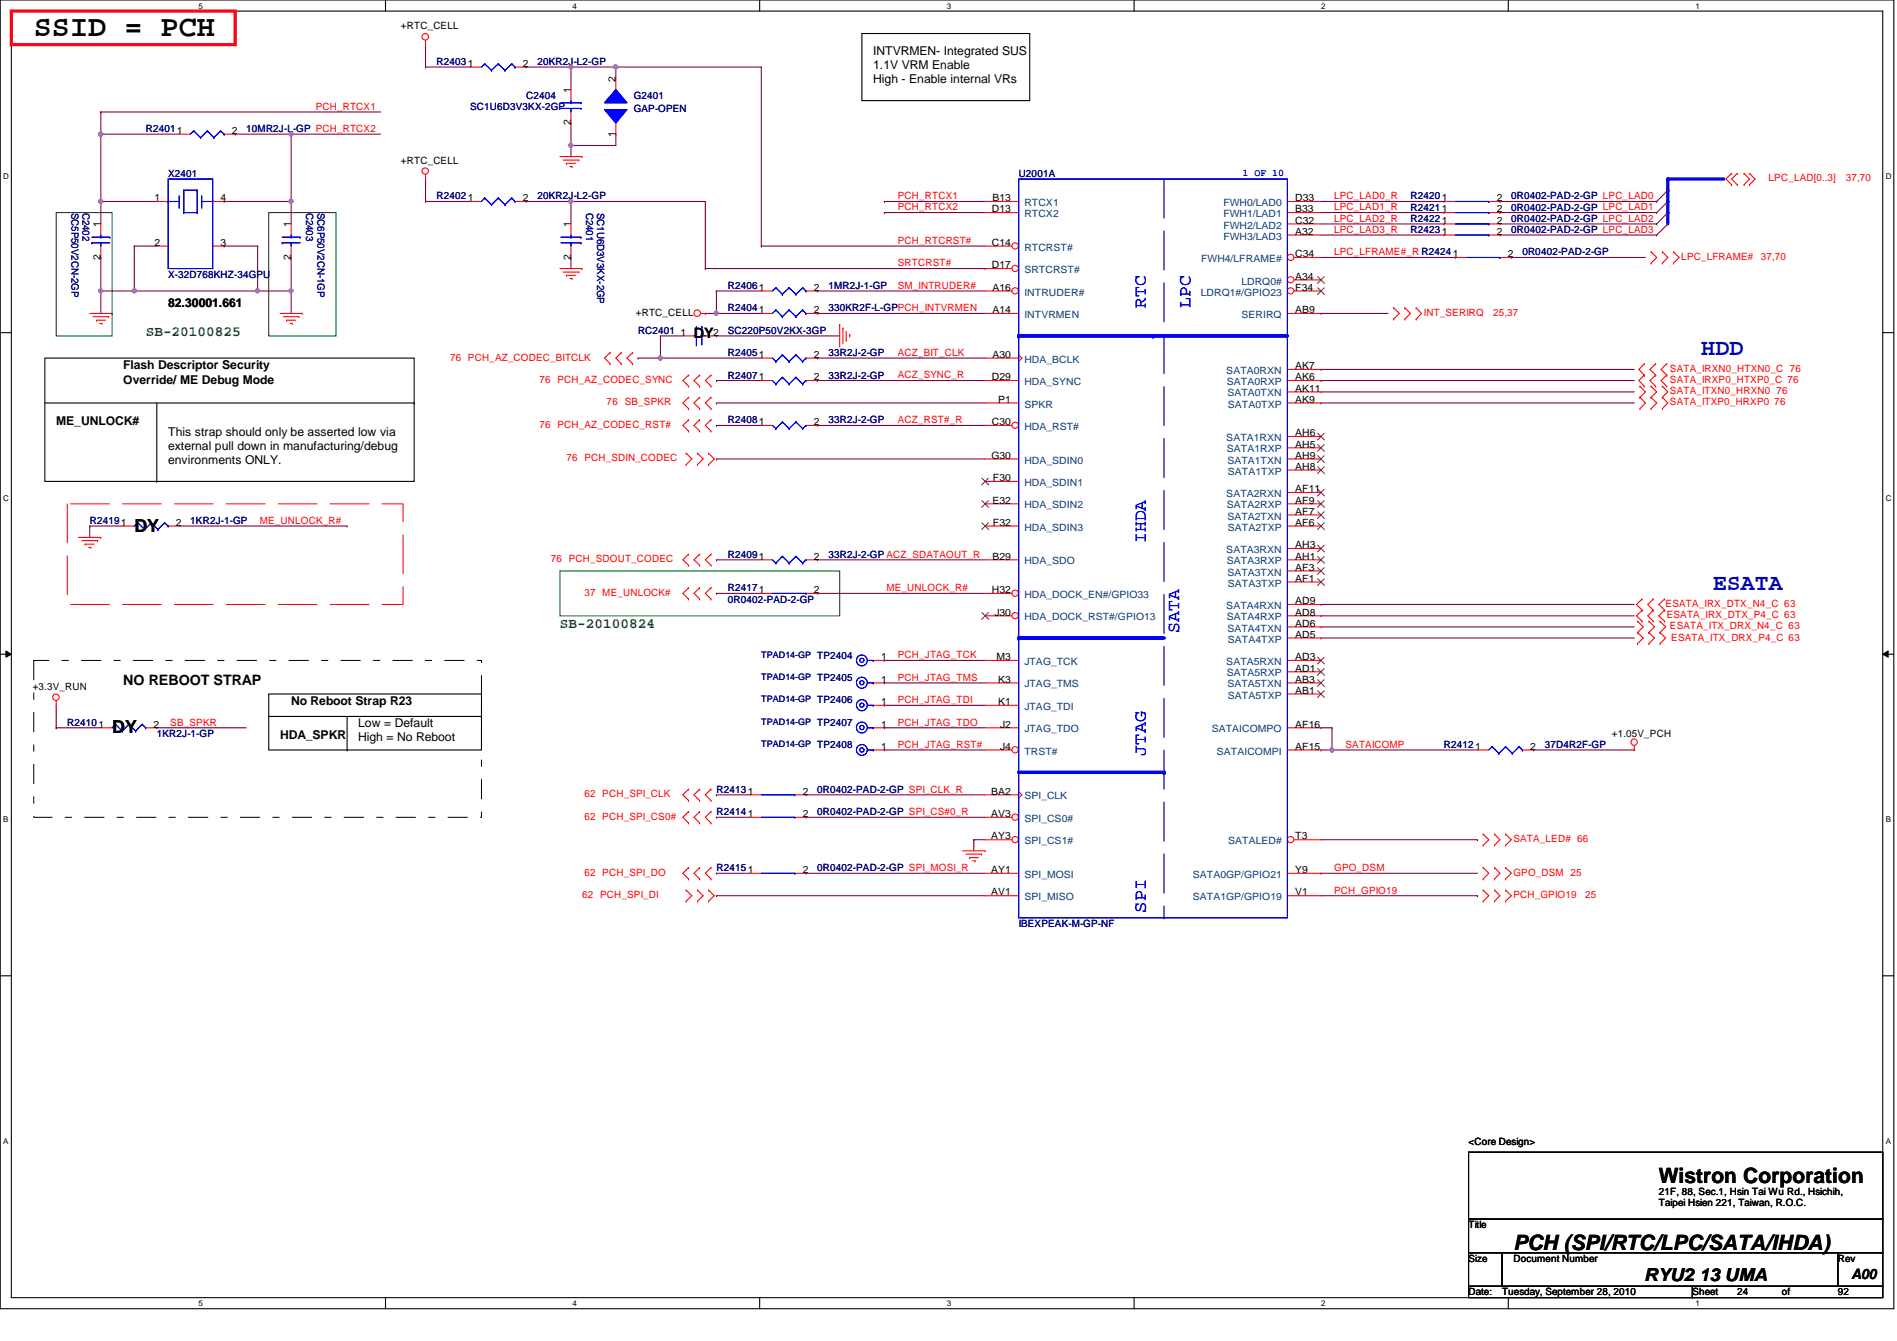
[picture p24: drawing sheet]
<svg xmlns="http://www.w3.org/2000/svg" width="297mm" height="210mm" viewBox="0 0 297 210" stroke-linecap="round" stroke-linejoin="round" font-family="sans-serif">
<defs><g id="words">
<text font-size="4.7" x="5.3" y="5.6">SSID = PCH</text>
<g font-size="3.6" fill="#0000a0">
<text x="266.4" y="55.6">HDD</text>
<text x="268.2" y="92.4">ESATA</text>
</g>
<g font-size="3.3">
<text x="259.8" y="185.2">Wistron Corporation</text>
<text x="237" y="195.6">PCH (SPI/RTC/LPC/SATA/IHDA)</text>
</g>
<g font-size="2.8" fill="#00f">
<text x="179.4" y="48.2" transform="rotate(-90 179.4 48.2)">RTC</text>
<text x="186.4" y="48.2" transform="rotate(-90 186.4 48.2)">LPC</text>
<text x="179.4" y="85" transform="rotate(-90 179.4 85)">IHDA</text>
<text x="184.7" y="99" transform="rotate(-90 184.7 99)">SATA</text>
<text x="179.4" y="118.3" transform="rotate(-90 179.4 118.3)">JTAG</text>
<text x="179.4" y="142.8" transform="rotate(-90 179.4 142.8)">SPI</text>
</g>
<g font-size="2.8">
<text x="21" y="83.2">DY</text>
<text x="17.6" y="114.8">DY</text>
<text x="257.5" y="200.6">RYU2 13 UMA</text>
</g>
<g font-size="2.2" fill="#008000">
<text x="22.8" y="52.7">SB-20100825</text>
<text x="87.7" y="98.3">SB-20100824</text>
</g>
<g font-size="2.2">
<text x="108.7" y="52.9">DY</text>
<text x="19.3" y="107.2">NO REBOOT STRAP</text>
<text x="289.9" y="200.2">A00</text>
</g>
<g font-size="1.9">
<text x="136.7" y="8.7">INTVRMEN- Integrated SUS</text>
<text x="136.7" y="10.8">1.1V VRM Enable</text>
<text x="136.7" y="13">High - Enable internal VRs</text>
<text x="26.3" y="48">82.30001.661</text>
<text x="19.3" y="57.8">Flash Descriptor Security</text>
<text x="19.3" y="60.1">Override/ ME Debug Mode</text>
<text x="8.8" y="66.6">ME_UNLOCK#</text>
<text x="26.3" y="68.3">This strap should only be asserted low via</text>
<text x="26.3" y="70.4">external pull down in manufacturing/debug</text>
<text x="26.3" y="72.6">environments ONLY.</text>
<text x="45.6" y="110.4">No Reboot Strap R23</text>
<text x="56.1" y="113.8">Low = Default</text>
<text x="43.9" y="115.7">HDA_SPKR</text>
<text x="56.1" y="116">High = No Reboot</text>
</g>
<g font-size="1.6">
<text x="62.8" y="4.6">+RTC_CELL</text>
<text x="81.9" y="10.5">2</text>
<text x="89.4" y="14.5" transform="rotate(-90 89.4 14.5)">1</text>
<text x="96.4" y="12.8" transform="rotate(-90 96.4 12.8)">2</text>
<text x="36.3" y="21">2</text>
<text x="89.4" y="19.6" transform="rotate(-90 89.4 19.6)">2</text>
<text x="96.4" y="21.4" transform="rotate(-90 96.4 21.4)">1</text>
<text x="62.8" y="25.6">+RTC_CELL</text>
<text x="15.7" y="35.6" transform="rotate(-90 15.7 35.6)">1</text>
<text x="24.2" y="31.5">1</text>
<text x="34.5" y="31.5">4</text>
<text x="45.5" y="35.6" transform="rotate(-90 45.5 35.6)">1</text>
<text x="81.9" y="31.5">2</text>
<text x="89.4" y="35.6" transform="rotate(-90 89.4 35.6)">1</text>
<text x="155.3" y="33.2">D13</text>
<text x="155.4" y="31.5">B13</text>
<text x="202.8" y="31.5">D33</text>
<text x="202.8" y="33.2">B33</text>
<text x="202.8" y="35">C32</text>
<text x="234.4" y="35">2</text>
<text x="234.4" y="31.5">2</text>
<text x="234.4" y="33.2">2</text>
<text x="15.7" y="40.6" transform="rotate(-90 15.7 40.6)">2</text>
<text x="24.2" y="38.5">2</text>
<text x="34.5" y="38.5">3</text>
<text x="45.5" y="40.6" transform="rotate(-90 45.5 40.6)">2</text>
<text x="89.4" y="40.6" transform="rotate(-90 89.4 40.6)">2</text>
<text x="155.3" y="38.5">C14</text>
<text x="155.3" y="42">D17</text>
<text x="202.8" y="36.7">A32</text>
<text x="202.8" y="40.3">C34</text>
<text x="234.4" y="36.7">2</text>
<text x="236.1" y="40.3">2</text>
<text x="127.4" y="45.5">2</text>
<text x="155.4" y="45.5">A16</text>
<text x="202.8" y="45.5">F34</text>
<text x="202.8" y="43.8">A34</text>
<text x="99.6" y="49.4">+RTC_CELL</text>
<text x="106.5" y="52.5">1</text>
<text x="111.7" y="52.5">2</text>
<text x="127.4" y="49">2</text>
<text x="155.4" y="49">A14</text>
<text x="202.8" y="49">AB9</text>
<text x="127.4" y="56">2</text>
<text x="127.4" y="59.5">2</text>
<text x="155.3" y="59.5">D29</text>
<text x="155.4" y="56">A30</text>
<text x="202.8" y="57.8">AK7</text>
<text x="202.8" y="59.5">AK6</text>
<text x="156.3" y="63">P1</text>
<text x="202.8" y="63">AK9</text>
<text x="202.8" y="61.3">AK11</text>
<text x="127.4" y="66.5">2</text>
<text x="155.2" y="71.8">G30</text>
<text x="155.3" y="66.5">C30</text>
<text x="202.8" y="68.3">AH6</text>
<text x="202.8" y="70.1">AH5</text>
<text x="202.8" y="71.8">AH9</text>
<text x="155.5" y="75.3">F30</text>
<text x="202.8" y="77">AF11</text>
<text x="202.8" y="73.5">AH8</text>
<text x="27.6" y="82.3">2</text>
<text x="155.4" y="78.8">E32</text>
<text x="155.5" y="82.3">F32</text>
<text x="202.8" y="82.3">AF6</text>
<text x="202.8" y="78.8">AF9</text>
<text x="202.8" y="80.6">AF7</text>
<text x="127.4" y="87.6">2</text>
<text x="155.4" y="87.6">B29</text>
<text x="202.8" y="85.8">AH3</text>
<text x="202.8" y="87.6">AH1</text>
<text x="202.8" y="89.3">AF3</text>
<text x="127.4" y="92.8">2</text>
<text x="155.3" y="92.8">H32</text>
<text x="202.8" y="94.6">AD9</text>
<text x="202.8" y="91.1">AF1</text>
<text x="155.7" y="96.4">J30</text>
<text x="202.8" y="99.8">AD5</text>
<text x="202.8" y="96.4">AD8</text>
<text x="202.8" y="98.1">AD6</text>
<text x="5.1" y="108">+3.3V_RUN</text>
<text x="138" y="106.8">1</text>
<text x="138" y="103.3">1</text>
<text x="156" y="103.3">M3</text>
<text x="156.3" y="106.8">K3</text>
<text x="202.8" y="103.3">AD3</text>
<text x="202.8" y="105.1">AD1</text>
<text x="202.8" y="106.8">AB3</text>
<text x="24" y="113.9">2</text>
<text x="138" y="110.4">1</text>
<text x="138" y="113.9">1</text>
<text x="156.3" y="110.4">K1</text>
<text x="156.6" y="113.9">J2</text>
<text x="202.8" y="108.6">AB1</text>
<text x="202.8" y="113.9">AF16</text>
<text x="138" y="117.3">1</text>
<text x="156.6" y="117.3">J4</text>
<text x="202.8" y="117.3">AF15</text>
<text x="239.6" y="117.3">2</text>
<text x="252.4" y="115.4">+1.05V_PCH</text>
<text x="125.7" y="124.4">2</text>
<text x="155.2" y="124.4">BA2</text>
<text x="125.7" y="127.9">2</text>
<text x="155.2" y="127.9">AV3</text>
<text x="155.2" y="131.4">AY3</text>
<text x="202.8" y="131.4">T3</text>
<text x="125.7" y="136.7">2</text>
<text x="155.2" y="136.7">AY1</text>
<text x="202.8" y="136.7">Y9</text>
<text x="155.2" y="140.2">AV1</text>
<text x="202.8" y="140.2">V1</text>
<text x="230" y="179.2">&lt;Core Design&gt;</text>
<text x="259.8" y="187">21F, 88, Sec.1, Hsin Tai Wu Rd., Hsichih,</text>
<text x="259.8" y="188.8">Taipei Hsien 221, Taiwan, R.O.C.</text>
<text x="230" y="192.3">Title</text>
<text x="230" y="197.5">Size</text>
<text x="237" y="197.5">Document Number</text>
<text x="287.8" y="197.5">Rev</text>
<text x="230" y="202.8">Date:</text>
<text x="235.2" y="202.8">Tuesday, September 28, 2010</text>
<text x="265" y="202.8">Sheet</text>
<text x="272" y="202.8">24</text>
<text x="279" y="202.8">of</text>
<text x="287.8" y="202.8">92</text>
</g>
<g font-size="1.6" fill="#000080">
<text x="68.4" y="10.2">R24031</text>
<text x="84.2" y="10.2">20KR2J-L2-GP</text>
<text x="73.6" y="17.2">SC1U6D3V3KX-2GP</text>
<text x="82.4" y="15.5">C2404</text>
<text x="99.2" y="15.5">G2401</text>
<text x="99.2" y="17.5">GAP-OPEN</text>
<text x="22.8" y="20.7">R24011</text>
<text x="38.6" y="20.7">10MR2J-L-GP PCH_RTCX2</text>
<text x="26.3" y="27.7">X2401</text>
<text x="159.5" y="27.7">U2001A</text>
<text x="11.2" y="33.3" transform="rotate(90 11.2 33.3)">SC5P50V2CN-2GP</text>
<text x="12.9" y="33.3" transform="rotate(90 12.9 33.3)">C2402</text>
<text x="48" y="33.3" transform="rotate(90 48 33.3)">C2403</text>
<text x="49.7" y="33.3" transform="rotate(90 49.7 33.3)">SC6P50V2CN-1GP</text>
<text x="68.4" y="31.2">R24021</text>
<text x="84.2" y="31.2">20KR2J-L2-GP</text>
<text x="91.8" y="33.3" transform="rotate(90 91.8 33.3)">C2401</text>
<text x="93.5" y="33.3" transform="rotate(90 93.5 33.3)">SC1U6D3V3KX-2GP</text>
<text x="220.8" y="34.7">R24221</text>
<text x="220.8" y="31.2">R24201</text>
<text x="220.8" y="33">R24211</text>
<text x="236.6" y="34.7">0R0402-PAD-2-GP LPC_LAD2</text>
<text x="236.6" y="31.2">0R0402-PAD-2-GP LPC_LAD0</text>
<text x="236.6" y="33">0R0402-PAD-2-GP LPC_LAD1</text>
<text x="220.8" y="36.5">R24231</text>
<text x="236.6" y="36.5">0R0402-PAD-2-GP LPC_LAD3</text>
<text x="238.4" y="40">0R0402-PAD-2-GP</text>
<text x="26.3" y="43.5">X-32D768KHZ-34GPU</text>
<text x="114" y="45.3">R24061</text>
<text x="129.7" y="45.3">1MR2J-1-GP</text>
<text x="99.9" y="52.2">RC2401</text>
<text x="114" y="52.2">SC220P50V2KX-3GP</text>
<text x="114" y="48.7">R24041</text>
<text x="129.7" y="48.7">330KR2F-L-GPPCH_INTVRMEN</text>
<text x="114" y="55.8">R24051</text>
<text x="114" y="59.3">R24071</text>
<text x="129.7" y="55.8">33R2J-2-GP</text>
<text x="129.7" y="59.3">33R2J-2-GP</text>
<text x="114" y="66.3">R24081</text>
<text x="129.7" y="66.3">33R2J-2-GP</text>
<text x="14.1" y="82">R24191</text>
<text x="29.8" y="82">1KR2J-1-GP</text>
<text x="114" y="87.3">R24091</text>
<text x="129.7" y="87.3">33R2J-2-GP ACZ_SDATAOUT_R</text>
<text x="114" y="92.5">R24171</text>
<text x="114" y="94.3">0R0402-PAD-2-GP</text>
<text x="10.5" y="113.6">R24101</text>
<text x="24.6" y="115.4">1KR2J-1-GP</text>
<text x="226.1" y="117.1">R24121</text>
<text x="241.9" y="117.1">37D4R2F-GP</text>
<text x="112.2" y="124.1">R24131</text>
<text x="128" y="124.1">0R0402-PAD-2-GP SPI_CLK_R</text>
<text x="112.2" y="127.6">R24141</text>
<text x="128" y="127.6">0R0402-PAD-2-GP SPI_CS#0_R</text>
<text x="112.2" y="136.4">R24151</text>
<text x="128" y="136.4">0R0402-PAD-2-GP SPI_MOSI_R</text>
<text x="159.5" y="145.1">IBEXPEAK-M-GP-NF</text>
</g>
<g font-size="1.6" fill="#f00">
<text x="49.4" y="17.2">PCH_RTCX1</text>
<text x="276.9" y="28.4">LPC_LAD[0..3]</text>
<text x="289" y="28.4">37,70</text>
<text x="140.6" y="32.9">PCH_RTCX2</text>
<text x="140.6" y="31.2">PCH_RTCX1</text>
<text x="208.9" y="31.2">LPC_LAD0_R</text>
<text x="208.9" y="32.9">LPC_LAD1_R</text>
<text x="208.9" y="34.7">LPC_LAD2_R</text>
<text x="140.6" y="38.2">PCH_RTCRST#</text>
<text x="140.6" y="41.7">SRTCRST#</text>
<text x="208.9" y="36.4">LPC_LAD3_R</text>
<text x="208.9" y="40">LPC_LFRAME#_R R24241</text>
<text x="263.3" y="40.7">LPC_LFRAME#</text>
<text x="275.7" y="40.7">37,70</text>
<text x="140.6" y="45.2">SM_INTRUDER#</text>
<text x="223" y="49.4">INT_SERIRQ</text>
<text x="233.8" y="49.4">25,37</text>
<text x="70.5" y="56.5">76 PCH_AZ_CODEC_BITCLK</text>
<text x="84.5" y="59.9">76 PCH_AZ_CODEC_SYNC</text>
<text x="140.6" y="55.7">ACZ_BIT_CLK</text>
<text x="140.6" y="59.2">ACZ_SYNC_R</text>
<text x="261.5" y="58.2">SATA_IRXN0_HTXN0_C 76</text>
<text x="261.5" y="59.9">SATA_IRXP0_HTXP0_C 76</text>
<text x="95" y="63.5">76 SB_SPKR</text>
<text x="261.5" y="61.7">SATA_ITXN0_HRXN0 76</text>
<text x="261.5" y="63.5">SATA_ITXP0_HRXP0 76</text>
<text x="84.5" y="67">76 PCH_AZ_CODEC_RST#</text>
<text x="140.6" y="66.3">ACZ_RST#_R</text>
<text x="88.7" y="72.2">76 PCH_SDIN_CODEC</text>
<text x="40.7" y="82">ME_UNLOCK_R#</text>
<text x="86.2" y="88">76 PCH_SDOUT_CODEC</text>
<text x="91.5" y="93.3">37 ME_UNLOCK#</text>
<text x="138.8" y="92.5">ME_UNLOCK_R#</text>
<text x="260.8" y="95">ESATA_IRX_DTX_N4_C 63</text>
<text x="261" y="96.8">ESATA_IRX_DTX_P4_C 63</text>
<text x="261.5" y="98.5">ESATA_ITX_DRX_N4_C 63</text>
<text x="261.7" y="100.3">ESATA_ITX_DRX_P4_C 63</text>
<text x="140.6" y="103">PCH_JTAG_TCK</text>
<text x="140.6" y="106.6">PCH_JTAG_TMS</text>
<text x="26.7" y="113.6">SB_SPKR</text>
<text x="140.6" y="110.1">PCH_JTAG_TDI</text>
<text x="140.6" y="113.6">PCH_JTAG_TDO</text>
<text x="140.6" y="117.1">PCH_JTAG_RST#</text>
<text x="210.7" y="117.1">SATAICOMP</text>
<text x="91.5" y="124.8">62 PCH_SPI_CLK</text>
<text x="91.5" y="128.3">62 PCH_SPI_CS0#</text>
<text x="237" y="131.8">SATA_LED# 66</text>
<text x="91.5" y="137.1">62 PCH_SPI_DO</text>
<text x="208.9" y="136.4">GPO_DSM</text>
<text x="237" y="137.1">GPO_DSM 25</text>
<text x="91.1" y="140.6">62 PCH_SPI_DI</text>
<text x="208.9" y="139.9">PCH_GPIO19</text>
<text x="237" y="140.6">PCH_GPIO19</text>
<text x="248.2" y="140.6">25</text>
</g>
<text font-size="1.6" fill="#00f" x="194.6" y="27.5">1 OF 10</text>
<g font-size="1.6" fill="#004080">
<text x="160.4" y="32.3">RTCX1</text>
<text x="160.4" y="34">RTCX2</text>
<text x="191.6" y="32.3">FWH0/LAD0</text>
<text x="191.6" y="34">FWH1/LAD1</text>
<text x="191.6" y="35.8">FWH2/LAD2</text>
<text x="160.4" y="39.2">RTCRST#</text>
<text x="188.1" y="41">FWH4/LFRAME#</text>
<text x="191.6" y="37.5">FWH3/LAD3</text>
<text x="160.4" y="46.3">INTRUDER#</text>
<text x="160.4" y="42.8">SRTCRST#</text>
<text x="188" y="46.3">LDRQ1#/GPIO23</text>
<text x="194.4" y="44.5">LDRQ0#</text>
<text x="160.4" y="49.8">INTVRMEN</text>
<text x="194.4" y="49.8">SERIRQ</text>
<text x="160.4" y="56.8">HDA_BCLK</text>
<text x="192" y="58.5">SATA0RXN</text>
<text x="160.4" y="60.3">HDA_SYNC</text>
<text x="160.4" y="63.8">SPKR</text>
<text x="192.1" y="60.3">SATA0RXP</text>
<text x="192.2" y="62.1">SATA0TXN</text>
<text x="192.3" y="63.8">SATA0TXP</text>
<text x="160.4" y="67.3">HDA_RST#</text>
<text x="192" y="69">SATA1RXN</text>
<text x="192.1" y="70.8">SATA1RXP</text>
<text x="160.4" y="72.6">HDA_SDIN0</text>
<text x="160.4" y="76.1">HDA_SDIN1</text>
<text x="192" y="77.8">SATA2RXN</text>
<text x="192.2" y="72.6">SATA1TXN</text>
<text x="192.3" y="74.3">SATA1TXP</text>
<text x="160.4" y="79.6">HDA_SDIN2</text>
<text x="160.4" y="83.1">HDA_SDIN3</text>
<text x="192.1" y="79.6">SATA2RXP</text>
<text x="192.2" y="81.3">SATA2TXN</text>
<text x="192.3" y="83.1">SATA2TXP</text>
<text x="160.4" y="88.3">HDA_SDO</text>
<text x="192" y="86.6">SATA3RXN</text>
<text x="192.1" y="88.3">SATA3RXP</text>
<text x="160.4" y="93.6">HDA_DOCK_EN#/GPIO33</text>
<text x="192" y="95.3">SATA4RXN</text>
<text x="192.2" y="90.1">SATA3TXN</text>
<text x="192.3" y="91.8">SATA3TXP</text>
<text x="160.4" y="97.1">HDA_DOCK_RST#/GPIO13</text>
<text x="192.1" y="97.1">SATA4RXP</text>
<text x="192.2" y="98.8">SATA4TXN</text>
<text x="192.3" y="100.6">SATA4TXP</text>
<text x="160.4" y="104.1">JTAG_TCK</text>
<text x="160.4" y="107.6">JTAG_TMS</text>
<text x="192" y="104.1">SATA5RXN</text>
<text x="192.1" y="105.9">SATA5RXP</text>
<text x="192.2" y="107.6">SATA5TXN</text>
<text x="160.4" y="111.1">JTAG_TDI</text>
<text x="192.3" y="109.3">SATA5TXP</text>
<text x="160.4" y="114.6">JTAG_TDO</text>
<text x="160.4" y="118.1">TRST#</text>
<text x="189.7" y="114.6">SATAICOMPO</text>
<text x="190.5" y="118.1">SATAICOMPI</text>
<text x="160.4" y="125.1">SPI_CLK</text>
<text x="160.4" y="128.7">SPI_CS0#</text>
<text x="160.4" y="132.2">SPI_CS1#</text>
<text x="160.4" y="137.4">SPI_MOSI</text>
<text x="186.8" y="137.4">SATA0GP/GPIO21</text>
<text x="192.3" y="132.2">SATALED#</text>
<text x="160.4" y="140.9">SPI_MISO</text>
<text x="186.8" y="140.9">SATA1GP/GPIO19</text>
</g>
<g font-size="1.4" fill="#000080">
<text x="119.2" y="106.5">TPAD14-GP TP2405</text>
<text x="119.2" y="103">TPAD14-GP TP2404</text>
<text x="119.2" y="109.9">TPAD14-GP TP2406</text>
<text x="119.2" y="113.5">TPAD14-GP TP2407</text>
<text x="119.2" y="117">TPAD14-GP TP2408</text>
</g>
<g font-size="1.3">
<text x="31.1" y="1.4">5</text>
<text x="89.7" y="1.4">4</text>
<text x="148.2" y="1.4">3</text>
<text x="206.9" y="1.4">2</text>
<text x="265.5" y="1.4">1</text>
<text x=".5" y="28">D</text>
<text x="295.3" y="28">D</text>
<text x=".5" y="78.4">C</text>
<text x="295.3" y="78.4">C</text>
<text x=".5" y="128.7">B</text>
<text x="295.3" y="128.7">B</text>
<text x=".5" y="179">A</text>
<text x="295.3" y="179">A</text>
<text x="31.1" y="204.5">5</text>
<text x="89.7" y="204.5">4</text>
<text x="148.2" y="204.5">3</text>
<text x="206.9" y="204.5">2</text>
<text x="265.5" y="204.5">1</text>
</g>
</g></defs>
<path d="M0 0h296.5v204.9h-296.5zM1.8 1.7h293v201.4h-293z" fill="none" stroke="#000" stroke-width=".17"/>
<g fill="#fff">
<path d="M31.1 .2h.6v1.4h-.6z"/>
<path d="M31.1 203.3h.6v1.4h-.6z"/>
</g>
<path d="M60.4 0v1.7M60.4 203.1v1.8" fill="none" stroke="#000" stroke-width=".17"/>
<g fill="#fff">
<path d="M89.7 .2h.6v1.4h-.6z"/>
<path d="M89.7 203.3h.6v1.4h-.6z"/>
</g>
<path d="M119 0v1.7M119 203.1v1.8" fill="none" stroke="#000" stroke-width=".17"/>
<g fill="#fff">
<path d="M148.2 .2h.7v1.4h-.7z"/>
<path d="M148.2 203.3h.7v1.4h-.7z"/>
</g>
<path d="M177.6 0v1.7M177.6 203.1v1.8" fill="none" stroke="#000" stroke-width=".17"/>
<g fill="#fff">
<path d="M206.9 .2h.7v1.4h-.7z"/>
<path d="M206.9 203.3h.7v1.4h-.7z"/>
</g>
<path d="M236.2 0v1.7M236.2 203.1v1.8" fill="none" stroke="#000" stroke-width=".17"/>
<g fill="#fff">
<path d="M265.5 .2h.6v1.4h-.6z"/>
<path d="M265.5 203.3h.6v1.4h-.6z"/>
<path d="M.5 26.9h.9v1.4h-.9z"/>
<path d="M295.3 26.9h.9v1.4h-.9z"/>
<path d="M.5 77.2h.9v1.4h-.9z"/>
<path d="M295.3 77.2h.9v1.4h-.9z"/>
</g>
<path d="M0 52.1h1.8M294.8 52.1h1.7" fill="none" stroke="#000" stroke-width=".17"/>
<g fill="#fff">
<path d="M.5 127.6h.8v1.3h-.8z"/>
<path d="M295.3 127.6h.8v1.3h-.8z"/>
</g>
<path d="M0 102.4h1.8M294.8 102.4h1.7" fill="none" stroke="#000" stroke-width=".17"/>
<path d="M.9 101.9l.9 .5-.9 .5zM294.8 102.4l.9-.5v1z" fill="#000"/>
<path d="M.9 101.9l.9 .5-.9 .5zM294.8 102.4l.9-.5v1z" fill="none" stroke="#000" stroke-width=".16"/>
<g fill="#fff">
<path d="M.5 177.9h.8v1.4h-.8z"/>
<path d="M295.3 177.9h.8v1.4h-.8z"/>
</g>
<path d="M0 152.7h1.8M294.8 152.7h1.7" fill="none" stroke="#000" stroke-width=".17"/>
<g fill="none" stroke="#800040" stroke-width=".17">
<path d="M15.8 17.5h.1M15.8 17.5v3.5M21 38.5h.1M21 38.5v7.1M40.3 38.5h.1M40.3 38.5v7.1h-19.3M138.5 33.3h.1M138.5 33.3h15.8M21 45.6h.1M45.6 40.3h.1M45.6 40.3v5.3M128 45.6h.1"/>
<path d="M128 45.6h26.3"/>
</g>
<circle cx="40.3" cy="45.5" r=".32" fill="#f0f"/>
<circle cx="40.3" cy="45.5" r=".32" fill="none" stroke="#f0f" stroke-width=".17"/>
<circle cx="21" cy="45.5" r=".33" fill="#f0f"/>
<circle cx="21" cy="45.5" r=".33" fill="none" stroke="#f0f" stroke-width=".17"/>
<path d="M15.8 17.5h.1M15.8 17.5h43.8M15.8 21h.1M15.8 31.5h.1M15.8 21h12.3M15.8 31.5v3.6M36.8 21h.1M36.8 21h22.8M45.6 21h.1" fill="none" stroke="#800040" stroke-width=".17"/>
<circle cx="15.8" cy="31.5" r=".32" fill="#f0f"/>
<circle cx="15.8" cy="31.5" r=".32" fill="none" stroke="#f0f" stroke-width=".17"/>
<path d="M45.6 31.5h.1M45.6 31.5v3.6" fill="none" stroke="#800040" stroke-width=".17"/>
<circle cx="45.6" cy="31.5" r=".32" fill="#f0f"/>
<circle cx="45.6" cy="31.5" r=".32" fill="none" stroke="#f0f" stroke-width=".17"/>
<path d="M45.6 21h.1M45.6 21v10.5M15.8 40.3h.1M15.8 45.6h.1M15.8 40.3v8.8M40.3 45.6h.1M40.3 45.6h5.3" fill="none" stroke="#800040" stroke-width=".17"/>
<circle cx="45.6" cy="21" r=".33" fill="#f0f"/>
<circle cx="45.6" cy="21" r=".33" fill="none" stroke="#f0f" stroke-width=".17"/>
<path d="M15.8 31.5h.1M15.8 21h.1M15.8 31.5h8.8M15.8 21v10.5M21 38.5h.1M21 38.5h3.6M128 49.1h.1M128 49.1h26.3" fill="none" stroke="#800040" stroke-width=".17"/>
<circle cx="15.8" cy="21" r=".33" fill="#f0f"/>
<circle cx="15.8" cy="21" r=".33" fill="none" stroke="#f0f" stroke-width=".17"/>
<g fill="none" stroke="#800040" stroke-width=".17">
<path d="M35.1 31.5h.1M35.1 38.5h.1M35.1 31.5h10.5M35.1 38.5h5.2M66.6 28h.1M66.6 31.5h.1M66.6 31.5h7M66.6 28v3.5M89.4 31.5h.1M89.4 31.5h21M138.5 31.5h.1M138.5 31.5h15.8"/>
<path d="M89.4 40.3h.1M89.4 40.3v1.7"/>
</g>
<circle cx="89.4" cy="31.5" r=".32" fill="#f0f"/>
<circle cx="89.4" cy="31.5" r=".32" fill="none" stroke="#f0f" stroke-width=".17"/>
<path d="M89.4 31.5h.1M89.4 31.5v3.6M206.8 49.1h.1M206.8 49.1h10.5M112.2 63.1h.1M112.2 63.1h42.1M208.6 117.4h.1M208.6 117.4h22.7" fill="none" stroke="#800040" stroke-width=".17"/>
<circle cx="208.5" cy="117.4" r=".33" fill="#f0f"/>
<circle cx="208.5" cy="117.4" r=".33" fill="none" stroke="#f0f" stroke-width=".17"/>
<g fill="none" stroke="#800040" stroke-width=".17">
<path d="M112.2 59.6h.1M112.2 45.6h.1M112.2 49.1h.1M112.2 59.6h7M112.2 45.6h7M112.2 45.6v3.5M112.2 49.1h7M128 56h.1M128 59.6h.1M128 59.6h26.3M128 56h26.3M112.2 66.6h.1"/>
<path d="M112.2 71.8h.1M112.2 66.6h7M112.2 71.8h42.1M128 66.6h.1M128 66.6h26.3M112.2 87.6h.1M112.2 87.6h7M138.5 103.4h.1M138.5 106.9h.1M138.5 110.4h.1M138.5 113.9h.1M138.5 117.4h.1"/>
<path d="M138.5 117.4h15.8M138.5 113.9h15.8M138.5 103.4h15.8M138.5 106.9h15.8M138.5 110.4h15.8M206.8 113.9h.1M206.8 117.4h.1M206.8 113.9h1.8M208.6 113.9h.1M208.6 113.9v3.5h-1.8M240.1 117.4h.1M240.1 117.4h15.8"/>
<path d="M206.8 140.2h24.5M231.3 140.2h.1"/>
</g>
<circle cx="112.2" cy="49" r=".32" fill="#f0f"/>
<circle cx="112.2" cy="49" r=".32" fill="none" stroke="#f0f" stroke-width=".17"/>
<g fill="none" stroke="#800040" stroke-width=".17">
<path d="M15.8 45.6h.1M15.8 45.6h5.2M110.4 49.1h.1M110.4 49.1h1.8M206.8 57.8h.1M206.8 59.6h.1M206.8 57.8h49.1M206.8 59.6h49.1M206.8 63.1h.1M206.8 61.3h.1M206.8 63.1h49.1M206.8 61.3h49.1"/>
<path d="M128 87.6h.1M128 87.6h26.3M112.2 124.4h.1M112.2 127.9h.1M112.2 136.7h.1M112.2 124.4h5.2M112.2 136.7h5.2M112.2 127.9h5.2M126.2 136.7h.1M126.2 124.4h.1M126.2 127.9h.1M126.2 124.4h28.1"/>
<path d="M126.2 136.7h28.1M126.2 127.9h28.1M152.5 131.4h.1M152.5 131.4h1.8M152.5 131.4v1.8M112.2 140.2h.1M112.2 140.2h42.1"/>
</g>
<circle cx="15.8" cy="45.5" r=".32" fill="#f0f"/>
<circle cx="15.8" cy="45.5" r=".32" fill="none" stroke="#f0f" stroke-width=".17"/>
<path d="M45.6 45.6h.1M45.6 45.6v3.5" fill="none" stroke="#800040" stroke-width=".17"/>
<circle cx="45.6" cy="45.5" r=".32" fill="#f0f"/>
<circle cx="45.6" cy="45.5" r=".32" fill="none" stroke="#f0f" stroke-width=".17"/>
<g fill="none" stroke="#800040" stroke-width=".17">
<path d="M14.1 82.3h.1M14.1 82.3v1.8M14.1 82.3h5.2M28.1 82.3h26.3M54.4 82.3h.1M112.2 92.9h.1M112.2 92.9h7M128 92.9h.1M128 92.9h26.3M206.8 94.6h.1M206.8 96.4h.1M206.8 98.1h.1"/>
<path d="M206.8 99.9h.1M206.8 94.6h49.1M206.8 96.4h49.1M206.8 98.1h49.1M206.8 99.9h49.1M8.8 113.9h.1M8.8 113.9h7M24.6 113.9h.1M24.6 113.9h14M206.8 136.7h.1M206.8 136.7h24.5M206.8 131.4h24.5"/>
<path d="M231.3 131.4h.1"/>
</g>
<path d="M261.2 28h8.7" fill="none" stroke="#00f" stroke-width=".51"/>
<circle cx="261.2" cy="28" r=".25" fill="#00f"/>
<path d="M234.9 31.5h.1M234.9 33.3h.1M234.9 35.1h.1M234.9 36.8h.1M234.9 31.5h24.5M234.9 33.3h24.5M234.9 35.1h24.5M234.9 36.8h24.5" fill="none" stroke="#800040" stroke-width=".17"/>
<path d="M261.2 29.8v1.7" fill="none" stroke="#00f" stroke-width=".51"/>
<circle cx="261.2" cy="29.8" r=".25" fill="#00f"/>
<path d="M261.2 33.3v1.8" fill="none" stroke="#00f" stroke-width=".51"/>
<circle cx="261.2" cy="33.3" r=".25" fill="#00f"/>
<g fill="none" stroke="#800040" stroke-width=".17">
<path d="M89.4 10.5h.1M89.4 10.5h7M206.8 31.5h19.3M206.8 33.3h19.3M206.8 35.1h19.3M206.8 36.8h19.3M226.1 31.5h.1M226.1 33.3h.1M226.1 35.1h.1M226.1 36.8h.1M206.8 40.3h21.1M227.9 40.3h.1"/>
<path d="M236.6 40.3h.1M236.6 40.3h21"/>
</g>
<circle cx="89.4" cy="10.5" r=".32" fill="#f0f"/>
<circle cx="89.4" cy="10.5" r=".32" fill="none" stroke="#f0f" stroke-width=".17"/>
<path d="M66.6 7h.1M66.6 7v3.5M89.4 22.8h.1M89.4 22.8h7" fill="none" stroke="#800040" stroke-width=".17"/>
<circle cx="89.4" cy="22.7" r=".32" fill="#f0f"/>
<circle cx="89.4" cy="22.7" r=".32" fill="none" stroke="#f0f" stroke-width=".17"/>
<path d="M66.6 10.5h.1M66.6 10.5h7M82.4 10.5h.1M82.4 10.5h7M89.4 19.3h.1M89.4 19.3v3.5M96.4 10.5h.1M96.4 10.5h22.8M96.4 10.5v1.7M96.4 21h.1M96.4 21v1.8" fill="none" stroke="#800040" stroke-width=".17"/>
<circle cx="96.4" cy="10.5" r=".33" fill="#f0f"/>
<circle cx="96.4" cy="10.5" r=".33" fill="none" stroke="#f0f" stroke-width=".17"/>
<g fill="none" stroke="#800040" stroke-width=".17">
<path d="M89.4 10.5h.1M89.4 10.5v3.5M119.2 10.5h.1M119.2 10.5v28M82.4 31.5h.1M82.4 31.5h7M89.4 22.8h.1M89.4 22.8v1.7M110.4 31.5v10.5M119.2 38.5h.1M119.2 38.5h35.1M110.4 42h.1"/>
<path d="M110.4 42h43.9M154.3 42h.1"/>
</g>
<path d="M261.2 28v1.8" fill="none" stroke="#00f" stroke-width=".51"/>
<circle cx="261.2" cy="28" r=".25" fill="#00f"/>
<path d="M261.2 31.5v1.8" fill="none" stroke="#00f" stroke-width=".51"/>
<circle cx="261.2" cy="31.5" r=".25" fill="#00f"/>
<path d="M103.4 56h.1M103.4 52.6h.1M103.4 56h15.8M103.4 52.6h3.5M103.4 52.6v3.4M112.2 52.6h.1M112.2 52.6h19.3M8.8 113.9h.1M8.8 110.4v3.5" fill="none" stroke="#800040" stroke-width=".17"/>
<circle cx="103.4" cy="56" r=".33" fill="#f0f"/>
<circle cx="103.4" cy="56" r=".33" fill="none" stroke="#f0f" stroke-width=".17"/>
<path d="M259.4 31.5h.1M259.4 33.3h.1M259.4 35.1h.1M259.4 36.8h.1M261.2 29.8l-1.8 1.7M261.2 31.5l-1.8 1.8M261.2 33.3l-1.8 1.8M261.2 35.1l-1.8 1.7M99.9 56h.1M99.9 56h3.5" fill="none" stroke="#800040" stroke-width=".17"/>
<g fill="none" stroke="#f00" stroke-width=".17">
<path d="M66.6 7h.1M66.6 6.3v.7M73.6 10.5h1.8M80.6 10.5h1.8M89.4 14v1.7M89.4 17.5v1.8M96.4 12.2v1.8M96.4 19.3v1.7M28.1 21h1.7M35.1 21h1.7M66.6 28h.1M66.6 27.3v.7"/>
<path d="M87.7 24.5h3.4M88.2 25.1h2.4M88.7 25.6h.1M88.7 25.6h1.4M89.2 26.1h.4M89.6 26.1h.1M90.6 25.1h.1M91.1 24.5h.1M258.5 39.4h.1M258.5 39.4l.9 .9-.9 .9M260.3 39.4h.1M260.3 39.4l.9 .9-.9 .9"/>
<path d="M262 39.4h.1M262 39.4l.9 .9-.9 .9M271.1 28.9h.1M271.1 27.1h.1M271.1 27.1l-.8 .9 .8 .9M272 28.9h.1M272 27.1h.1M272 27.1l-.9 .9 .9 .9M273.1 27.1h.1M273.1 28.9h.1M273.1 27.1l.8 .9-.8 .9M273.9 28.9h.1"/>
<path d="M273.9 27.1h.1M273.9 27.1l.9 .9-.9 .9M14.1 49.1h3.5M14.6 49.6h2.4M15.1 50.1h.1M15.1 50.1h1.4M15.6 50.6h.4M16 50.6h.1M17 49.6h.1M17.6 49.1h.1M43.9 49.1h3.4M44.4 49.6h2.4"/>
<path d="M44.9 50.1h.1M44.9 50.1h1.4M45.4 50.6h.4M45.8 50.6h.1M46.8 49.6h.1M47.3 49.1h.1M87.7 42h3.4M88.2 42.6h2.4M88.7 43.1h.1M88.7 43.1h1.4M89.2 43.6h.4M89.6 43.6h.1"/>
<path d="M90.6 42.6h.1M91.1 42h.1M95.5 56.9h.1M95.5 55.2h.1M95.5 55.2l-.8 .8 .8 .9M97.3 55.2h.1M97.3 56.9h.1M97.3 55.2l-.9 .8 .9 .9M99.1 56.9h.1M99.1 55.2h.1M99.1 55.2l-.9 .8 .9 .9M106.9 52.6h1.8"/>
<path d="M107.8 58.7h.1M107.8 58.7l-.9 .9 .9 .9M109.6 58.7h.1M109.6 58.7l-.9 .9 .9 .9M109.7 49.1h.7M110.4 49.1h.1M110.4 52.6h1.8M111.3 58.7h.1M111.3 58.7l-.9 .9 .9 .9M119.2 45.6h1.7M126.2 45.6h1.8M131.5 50.8h.1"/>
<path d="M131.5 50.8v3.5M132 51.4h.1M132 51.4v2.4M132.5 53.3h.1M132.5 51.9v1.4M133.1 52.4h.1M133.1 52.4v.3M218.2 50h.1M218.2 48.2h.1M218.2 48.2l.9 .9-.9 .9M220 48.2h.1M220 50h.1"/>
<path d="M220 48.2l.8 .9-.8 .9M221.7 50h.1M221.7 48.2h.1M221.7 48.2l.9 .9-.9 .9M227.9 40.3h1.7M234.9 40.3h1.7M257.5 58.7h.1M257.5 56.9h.1M257.5 58.7l-.9 .9 .9 .9M257.5 56.9l-.9 .9 .9 .9M258.5 41.2h.1M259.2 56.9h.1"/>
<path d="M259.2 58.7h.1M259.2 56.9l-.8 .9 .8 .9M259.2 58.7l-.8 .9 .8 .9M260.3 41.2h.1M261 58.7h.1M261 56.9h.1M261 58.7l-.9 .9 .9 .9M261 56.9l-.9 .9 .9 .9M262 41.2h.1M107.4 72.7h.1M107.4 71h.1M107.4 71l.9 .8-.9 .9"/>
<path d="M107.8 60.5h.1M107.8 64h.1M107.8 62.2h.1M107.8 67.5h.1M107.8 65.7h.1M107.8 65.7l-.9 .9 .9 .9M107.8 62.2l-.9 .9 .9 .9M109.2 71h.1M109.2 72.7h.1M109.2 71l.9 .8-.9 .9M109.6 60.5h.1M109.6 62.2h.1"/>
<path d="M109.6 64h.1M109.6 65.7h.1M109.6 67.5h.1M109.6 62.2l-.9 .9 .9 .9M109.6 65.7l-.9 .9 .9 .9M111 72.7h.1M111 71h.1M111 71l.8 .8-.8 .9M111.3 60.5h.1M111.3 64h.1M111.3 62.2h.1M111.3 67.5h.1"/>
<path d="M111.3 65.7h.1M111.3 62.2l-.9 .9 .9 .9M111.3 65.7l-.9 .9 .9 .9M256.8 62.2h.1M256.8 60.5h.1M256.8 64h.1M256.8 60.5l.8 .8-.8 .9M256.8 62.2l.8 .9-.8 .9M257.5 60.5h.1M258.5 60.5h.1M258.5 62.2h.1M258.5 64h.1"/>
<path d="M258.5 60.5l.9 .8-.9 .9M258.5 62.2l.9 .9-.9 .9M259.2 60.5h.1M260.3 62.2h.1M260.3 60.5h.1M260.3 64h.1M260.3 60.5l.9 .8-.9 .9M260.3 62.2l.9 .9-.9 .9M261 60.5h.1M12.3 84.1h3.5M12.8 84.6h2.5M13.3 85.2h.1"/>
<path d="M13.3 85.2h1.4M13.9 85.7h.3M14.2 85.7h.1M15.3 84.6h.1M15.8 84.1h.1M107.8 88.5h.1M107.8 86.7h.1M107.8 93.8h.1M107.8 92h.1M107.8 86.7l-.9 .9 .9 .9M107.8 92l-.9 .9 .9 .9M109.6 86.7h.1"/>
<path d="M109.6 88.5h.1M109.6 92h.1M109.6 93.8h.1M109.6 86.7l-.9 .9 .9 .9M109.6 92l-.9 .9 .9 .9M111.3 88.5h.1M111.3 86.7h.1M111.3 93.8h.1M111.3 92h.1M111.3 86.7l-.9 .9 .9 .9M111.3 92l-.9 .9 .9 .9M256.4 99h.1"/>
<path d="M256.4 97.2h.1M256.4 97.2l.9 .9-.9 .9M256.4 99l.9 .9-.9 .9M257.1 95.5h.1M257.1 93.8h.1M257.1 97.2h.1M257.1 95.5l-.9 .9 .9 .8M257.1 93.8l-.9 .8 .9 .9M258.2 97.2h.1M258.2 99h.1M258.2 97.2l.9 .9-.9 .9M258.2 99l.9 .9-.9 .9"/>
<path d="M258.9 93.8h.1M258.9 95.5h.1M258.9 97.2h.1M258.9 93.8l-.9 .8 .9 .9M258.9 95.5l-.9 .9 .9 .8M259.9 99h.1M259.9 97.2h.1M259.9 97.2l.9 .9-.9 .9M259.9 99l.9 .9-.9 .9M260.6 95.5h.1M260.6 93.8h.1M260.6 97.2h.1"/>
<path d="M260.6 93.8l-.8 .8 .8 .9M260.6 95.5l-.8 .9 .8 .8M8.8 110.4h.1M8.8 109.7v.7M255.9 117.4h.1M255.9 116.7v.7M256.4 100.8h.1M258.2 100.8h.1M259.9 100.8h.1M107.4 139.3h.1M107.4 139.3l.9 .9-.9 .9M107.8 128.8h.1"/>
<path d="M107.8 127h.1M107.8 137.6h.1M107.8 135.8h.1M107.8 125.3h.1M107.8 123.5h.1M107.8 123.5l-.9 .9 .9 .9M107.8 127l-.9 .9 .9 .9M107.8 135.8l-.9 .9 .9 .9M109.2 139.3h.1M109.2 139.3l.9 .9-.9 .9M109.6 127h.1M109.6 128.8h.1"/>
<path d="M109.6 135.8h.1M109.6 137.6h.1M109.6 123.5h.1M109.6 125.3h.1M109.6 127l-.9 .9 .9 .9M109.6 135.8l-.9 .9 .9 .9M109.6 123.5l-.9 .9 .9 .9M111 139.3h.1M111 139.3l.8 .9-.8 .9M111.3 128.8h.1M111.3 127h.1M111.3 137.6h.1"/>
<path d="M111.3 135.8h.1M111.3 125.3h.1M111.3 123.5h.1M111.3 127l-.9 .9 .9 .9M111.3 123.5l-.9 .9 .9 .9M111.3 135.8l-.9 .9 .9 .9M150.7 133.2h3.6M151.3 133.7h2.4M151.8 134.2h.1M151.8 134.2h1.4M152.3 134.7h.4M152.7 134.7h.1"/>
<path d="M153.7 133.7h.1M154.3 133.2h.1M232.2 132.3h.1M232.2 130.6h.1M232.2 139.3h.1M232.2 137.6h.1M232.2 135.8h.1M232.2 130.6l.9 .8-.9 .9M232.2 139.3l.9 .9-.9 .9M232.2 135.8l.9 .9-.9 .9M234 130.6h.1M234 132.3h.1"/>
<path d="M234 139.3h.1M234 135.8h.1M234 137.6h.1M234 130.6l.9 .8-.9 .9M234 139.3l.9 .9-.9 .9M234 135.8l.9 .9-.9 .9M235.8 132.3h.1M235.8 130.6h.1M235.8 139.3h.1M235.8 137.6h.1M235.8 135.8h.1M235.8 130.6l.8 .8-.8 .9"/>
<path d="M235.8 139.3l.8 .9-.8 .9M235.8 135.8l.8 .9-.8 .9M107.4 141.1h.1M109.2 141.1h.1M111 141.1h.1M232.2 141.1h.1M234 141.1h.1M235.8 141.1h.1"/>
<circle cx="66.6" cy="5.8" r=".51"/>
<circle cx="66.6" cy="26.8" r=".5"/>
<circle cx="109.2" cy="49" r=".51"/>
<circle cx="8.8" cy="109.1" r=".51"/>
<circle cx="255.9" cy="116.2" r=".5"/>
</g>
<g fill="none" stroke="#000" stroke-width=".17">
<path d="M135 5.2h26.2v10.5h-26.2zM7 56h57.9v19.4h-57.9zM7 63.1h57.9M24.6 75.4h.1M24.6 63.1v12.3M64.9 63.1h.1M42.1 108.6h33.3v8.8h-33.3zM42.1 112.1h33.3M54.4 117.4h.1M54.4 112.1v5.3M75.4 112.1h.1M230 180.3h64.8v10.5h-64.8z"/>
<path d="M230 190.8h64.8v5.3h-64.8zM230 196.1h5.2v5.2h-5.2zM235.2 196.1h52.6v5.2h-52.6zM287.8 196.1h7v5.2h-7zM230 201.3h35v1.8h-35zM265 201.3h29.8v1.8h-29.8z"/>
</g>
<path d="M10.5 78.9h52.6v15.7h-52.6z" fill="none" stroke="#f00" stroke-width=".16" stroke-dasharray="6.1 2"/>
<path d="M5.3 103.4h70.1v24.5h-70.1z" fill="none" stroke="#000" stroke-width=".16" stroke-dasharray="3 2 1 2"/>
<path d="M1.8 1.7h35v5.3h-35z" fill="none" stroke="#f00" stroke-width=".51"/>
<path d="M8.8 33.3h8.8v19.3h-8.8zM42.1 33.3h10.5v19.3h-10.5zM87.7 89.4h43.8v7h-43.8z" fill="none" stroke="#008000" stroke-width=".17"/>
<g fill="none" stroke="#00f" stroke-width=".17">
<path d="M75.9 10h.1M75.9 10l-.5 .5M75.9 10l1.1 1M77 11h.1M78 10h.1M78 10l-1 1M78 10l1.1 1M79.1 11h.1M80.1 10h.1M80.1 10l-1 1M80.1 10l.5 .5M80.6 10.5h.1"/>
<path d="M87.8 17h3.2M87.8 16.1h3.2M89.4 16.1h.1M89.4 17h.1M89.4 15.7v.4M89.4 17v.5M91 17h.1M91 16.1h.1M30.3 20.5h.1M30.3 20.5l-.5 .5M30.3 20.5l1.1 1M31.4 21.5h.1"/>
<path d="M32.5 20.5h.1M32.5 20.5l-1.1 1M32.5 20.5l1 1M33.5 21.5h.1M34.5 20.5h.1M34.5 20.5l-1 1M34.5 20.5l.6 .5M35.1 21h.1M108.7 52.6h.3M109 52.6h.1M109 54h.1M109 51.1v2.9"/>
<path d="M109.9 52.6h.1M109.9 51.1h.1M109.9 52.6h.5M109.9 51.1v2.9M121.5 45h.1M121.5 45l-.6 .6M121.5 45l1 1.1M122.5 46.1h.1M123.6 45h.1M123.6 45l-1.1 1.1M123.6 45l1 1.1M124.6 46.1h.1"/>
<path d="M125.7 45h.1M125.7 45l-1.1 1.1M125.7 45l.5 .6M126.2 45.6h.1M229.6 40.3h5.3M234.9 40.3h.1"/>
</g>
<path d="M94.7 17.1h3.5l-1.8 2.2z" fill="#00f"/>
<path d="M94.7 17.1h3.5l-1.8 2.2z" fill="none" stroke="#00f" stroke-width=".17"/>
<path d="M96.4 14l1.8 2.1h-3.5z" fill="#00f"/>
<path d="M96.4 14l1.8 2.1h-3.5z" fill="none" stroke="#00f" stroke-width=".17"/>
<path d="M94.7 17.1h3.5l-1.8 2.2z" fill="#00f"/>
<path d="M94.7 17.1h3.5l-1.8 2.2z" fill="none" stroke="#00f" stroke-width=".17"/>
<path d="M96.4 14l1.8 2.1h-3.5z" fill="#00f"/>
<g fill="none" stroke="#00f" stroke-width=".17">
<path d="M96.4 14l1.8 2.1h-3.5zM14.4 38h.1M14.4 38h2.8M14.4 37.1h2.8M15.8 37.1h.1M15.8 38h.1M15.8 36.8v.3M15.8 38v.5M17.2 37.1h.1M26.3 28h7v14h-7zM26.3 31.5h.1M26.3 31.5h1.8"/>
<path d="M28.1 32.4h.1M28.1 30.6v1.8M28.8 33.3h.1M28.8 29.8h.1M28.8 29.8v3.5M28.8 29.8h2.1M28.8 33.3h2.1M30.9 29.8h.1M30.9 33.3h.1M30.9 29.8v3.5M31.6 32.4h.1M31.6 31.5h.1"/>
<path d="M31.6 30.6v1.8M31.6 31.5h1.7M75.9 31h.1M75.9 31l-.5 .5M75.9 31l1.1 1M77 32h.1M78 31h.1M78 31l-1 1M78 31l1.1 1M79.1 32h.1M80.1 31h.1M80.1 31l-1 1"/>
<path d="M80.1 31l.5 .5M80.6 31.5h.1M87.8 38h3.2M87.8 37.1h3.2M89.4 37.1h.1M89.4 38h.1M89.4 36.8v.3M89.4 38v.5M91 38h.1M91 37.1h.1M227.9 36.8h5.2M227.9 35.1h5.2"/>
<path d="M227.9 31.5h5.2M233.1 36.8h.1M233.1 35.1h.1M233.1 31.5h.1M120.9 56l.6 .6M120.9 59.6l.6 .5M121.5 56.6h.1M121.5 48.5h.1M121.5 48.5l-.6 .6M121.5 48.5l1 1.1M122.5 55.5h.1M122.5 59.1h.1"/>
<path d="M122.5 49.6h.1M122.5 55.5l-1 1.1M122.5 55.5l1.1 1.1M122.5 59.1l-1 1M122.5 59.1l1.1 1M123.6 56.6h.1M123.6 48.5h.1M123.6 48.5l-1.1 1.1M123.6 48.5l1 1.1M124.6 55.5h.1M124.6 59.1h.1M124.6 49.6h.1"/>
<path d="M124.6 55.5l-1 1.1M124.6 55.5l1.1 1.1M124.6 59.1l-1 1M124.6 59.1l1.1 1M125.7 56.6h.1M125.7 48.5h.1M125.7 48.5l-1.1 1.1M125.7 48.5l.5 .6M126.2 56h.1M126.2 59.6h.1M126.2 49.1h.1M126.2 56l-.5 .6"/>
<path d="M126.2 59.6l-.5 .5M120.9 66.6l.6 .5M121.5 67.1h.1M121.5 60.1h.1M122.5 66h.1M122.5 66l-1 1.1M122.5 66l1.1 1.1M123.6 67.1h.1M123.6 60.1h.1M124.6 66h.1M124.6 66l-1 1.1M124.6 66l1.1 1.1"/>
<path d="M125.7 67.1h.1M125.7 60.1h.1M126.2 66.6h.1M126.2 66.6l-.5 .5M21.6 81.8h.1M21.6 81.8l-.6 .5M21.6 81.8l1 1.1M22.6 82.9h.1M23.7 81.8h.1M23.7 81.8l-1.1 1.1M23.7 81.8l1 1.1M24.7 82.9h.1"/>
<path d="M25.8 81.8h.1M25.8 81.8l-1.1 1.1M25.8 81.8l.5 .5M26.3 82.3h.1M120.9 87.6l.6 .5M120.9 92.9h5.3M121.5 88.1h.1M122.5 87.1h.1M122.5 87.1l-1 1M122.5 87.1l1.1 1M123.6 88.1h.1M124.6 87.1h.1"/>
<path d="M124.6 87.1l-1 1M124.6 87.1l1.1 1M125.7 88.1h.1M126.2 87.6h.1M126.2 92.9h.1M126.2 87.6l-.5 .5M18.1 113.4h.1M18.1 113.4l-.5 .5M18.1 113.4l1 1M19.1 114.4h.1M20.2 113.4h.1M20.2 113.4l-1.1 1"/>
<path d="M20.2 113.4l1 1M21.2 114.4h.1M22.3 113.4h.1M22.3 113.4l-1.1 1M22.3 113.4l.5 .5M22.8 113.9h.1M135.8 110.4h.9M135.8 106.9h.9M135.8 113.9h.9M135.8 117.4h.9M136.7 110.4h.1M136.7 106.9h.1"/>
<path d="M136.7 113.9h.1M136.7 117.4h.1M233.6 116.9h.1M233.6 116.9l-.5 .5M233.6 116.9l1.1 1M234.7 117.9h.1M235.8 116.9h.1M235.8 116.9l-1.1 1M235.8 116.9l1 1M236.8 117.9h.1M237.9 116.9h.1M237.9 116.9l-1.1 1"/>
<path d="M237.9 116.9l.5 .5M238.4 117.4h.1M119.2 124.4h5.3M119.2 136.7h5.3M119.2 127.9h5.3M124.5 124.4h.1M124.5 136.7h.1M124.5 127.9h.1"/>
<circle cx="134.9" cy="110.4" r=".86"/>
<circle cx="134.9" cy="106.9" r=".86"/>
<circle cx="134.9" cy="117.4" r=".85"/>
<circle cx="134.9" cy="113.9" r=".85"/>
<circle cx="135" cy="113.9" r=".34"/>
<circle cx="135" cy="117.4" r=".34"/>
<circle cx="135" cy="106.9" r=".33"/>
<circle cx="135" cy="110.4" r=".33"/>
</g>
<g fill="none" stroke="#f00" stroke-width=".17">
<path d="M15.8 35.1v1.7M15.8 38.5v1.8M24.6 31.5h1.7M24.6 38.5h1.7M33.3 31.5h1.8M33.3 38.5h1.8M73.6 31.5h1.8M80.6 31.5h1.8M89.4 35.1v1.7M89.4 38.5v1.8M154.3 31.5h5.2M154.3 33.3h5.2"/>
<path d="M226.1 36.8h1.8M226.1 31.5h1.8M226.1 35.1h1.8M233.1 36.8h1.8M233.1 31.5h1.8M233.1 35.1h1.8M119.2 56h1.7M119.2 59.6h1.7M119.2 49.1h1.7M126.2 56h1.8M126.2 59.6h1.8M126.2 49.1h1.8"/>
<path d="M154.3 49.1h5.2M119.2 66.6h1.7M126.2 66.6h1.8M19.3 82.3h1.7M26.3 82.3h1.8M119.2 87.6h1.7M119.2 92.9h1.7M126.2 87.6h1.8M126.2 92.9h1.8M15.8 113.9h1.8M22.8 113.9h1.8M136.7 117.4h1.8"/>
<path d="M136.7 110.4h1.8M136.7 113.9h1.8M136.7 106.9h1.8M231.3 117.4h1.8M238.4 117.4h1.7M117.4 124.4h1.8M117.4 136.7h1.8M117.4 127.9h1.8M124.5 124.4h1.7M124.5 136.7h1.7M124.5 127.9h1.7"/>
</g>
<circle cx="159" cy="45.5" r=".5" fill="#fff"/>
<g fill="none" stroke="#f00" stroke-width=".17">
<path d="M154.3 45.6h4.2M154.3 56h5.2M154.3 59.6h5.2M159.5 55.5l.5 .5-.5 .6"/>
<circle cx="159" cy="45.5" r=".5"/>
</g>
<circle cx="159" cy="66.6" r=".5" fill="#fff"/>
<g fill="none" stroke="#f00" stroke-width=".17">
<path d="M154.3 66.6h4.2M154.3 71.8h5.2M154.3 75.4h5.2M154.3 78.9h5.2M154.3 87.6h5.2"/>
<circle cx="159" cy="66.6" r=".5"/>
</g>
<path d="M153.8 74.8l1 1.1M153.8 78.4l1 1M154.8 74.8l-1.1 1.1M154.8 78.4l-1.1 1" fill="none" stroke="#804000" stroke-width=".16"/>
<circle cx="202.1" cy="131.4" r=".5" fill="#fff"/>
<g fill="none" stroke="#f00" stroke-width=".17">
<path d="M201.6 31.5h5.2M201.6 33.3h5.2M201.6 35.1h5.2M201.6 36.8h5.2M202.6 131.4h4.2"/>
<circle cx="202.1" cy="131.4" r=".5"/>
</g>
<circle cx="202.1" cy="45.5" r=".5" fill="#fff"/>
<g fill="none" stroke="#f00" stroke-width=".17">
<path d="M202.6 45.6h4.2"/>
<circle cx="202.1" cy="45.5" r=".5"/>
</g>
<path d="M206.3 45l1.1 1.1M207.3 45l-1 1.1" fill="none" stroke="#804000" stroke-width=".16"/>
<circle cx="202.1" cy="40.3" r=".5" fill="#fff"/>
<g fill="none" stroke="#f00" stroke-width=".17">
<path d="M202.6 40.3h4.2"/>
<circle cx="202.1" cy="40.3" r=".5"/>
</g>
<circle cx="202.1" cy="43.8" r=".5" fill="#fff"/>
<g fill="none" stroke="#f00" stroke-width=".17">
<path d="M202.6 43.8h4.2"/>
<circle cx="202.1" cy="43.8" r=".5"/>
</g>
<path d="M206.3 43.3l1.1 1.1M207.3 43.3l-1 1.1" fill="none" stroke="#804000" stroke-width=".16"/>
<circle cx="159" cy="38.5" r=".5" fill="#fff"/>
<g fill="none" stroke="#f00" stroke-width=".17">
<path d="M154.3 38.5h4.2M154.3 82.3h5.2"/>
<circle cx="159" cy="38.5" r=".5"/>
</g>
<path d="M153.8 81.8l1 1.1M154.8 81.8l-1.1 1.1" fill="none" stroke="#804000" stroke-width=".16"/>
<circle cx="159" cy="92.9" r=".5" fill="#fff"/>
<g fill="none" stroke="#f00" stroke-width=".17">
<path d="M154.3 92.9h4.2"/>
<circle cx="159" cy="92.9" r=".5"/>
</g>
<circle cx="159" cy="96.4" r=".5" fill="#fff"/>
<g fill="none" stroke="#f00" stroke-width=".17">
<path d="M154.3 96.4h4.2"/>
<circle cx="159" cy="96.4" r=".5"/>
</g>
<path d="M153.8 95.9l1 1M154.8 95.9l-1.1 1" fill="none" stroke="#804000" stroke-width=".16"/>
<circle cx="159" cy="42" r=".5" fill="#fff"/>
<g fill="none" stroke="#f00" stroke-width=".17">
<path d="M154.3 42h4.2M201.6 57.8h5.2M201.6 59.6h5.2M201.6 61.3h5.2M201.6 63.1h5.2M201.6 68.3h5.2M201.6 70.1h5.2M201.6 71.8h5.2M201.6 73.6h5.2M201.6 77.1h5.2M201.6 78.9h5.2M201.6 80.6h5.2"/>
<path d="M201.6 82.3h5.2M201.6 85.9h5.2M201.6 87.6h5.2M201.6 89.4h5.2M201.6 91.1h5.2M201.6 94.6h5.2M201.6 96.4h5.2M201.6 98.1h5.2M201.6 99.9h5.2M201.6 103.4h5.2M201.6 105.2h5.2M201.6 106.9h5.2"/>
<path d="M201.6 108.6h5.2M201.6 117.4h5.2M154.3 124.4h5.2M159.5 123.9l.5 .5-.5 .5"/>
<circle cx="159" cy="42" r=".5"/>
</g>
<g fill="none" stroke="#804000" stroke-width=".16">
<path d="M206.3 67.8l1.1 1.1M206.3 69.6l1.1 1.1M206.3 71.3l1.1 1.1M206.3 73.1l1.1 1M206.3 76.6l1.1 1M206.3 78.4l1.1 1M207.3 67.8l-1 1.1M207.3 69.6l-1 1.1M207.3 71.3l-1 1.1M207.3 73.1l-1 1M207.3 76.6l-1 1M207.3 78.4l-1 1"/>
<path d="M206.3 80.1l1.1 1.1M206.3 81.8l1.1 1.1M206.3 85.3l1.1 1.1M206.3 87.1l1.1 1.1M206.3 88.9l1.1 1M206.3 90.6l1.1 1.1M207.3 80.1l-1 1.1M207.3 81.8l-1 1.1M207.3 85.3l-1 1.1M207.3 87.1l-1 1.1M207.3 88.9l-1 1M207.3 90.6l-1 1.1"/>
<path d="M206.3 102.9l1.1 1M206.3 104.6l1.1 1.1M206.3 106.4l1.1 1M206.3 108.1l1.1 1.1M207.3 102.9l-1 1M207.3 104.6l-1 1.1M207.3 106.4l-1 1M207.3 108.1l-1 1.1"/>
</g>
<circle cx="159" cy="127.9" r=".5" fill="#fff"/>
<g fill="none" stroke="#f00" stroke-width=".17">
<path d="M154.3 127.9h4.2"/>
<circle cx="159" cy="127.9" r=".5"/>
</g>
<circle cx="159" cy="131.4" r=".5" fill="#fff"/>
<g fill="none" stroke="#f00" stroke-width=".17">
<path d="M154.3 103.4h5.2M154.3 106.9h5.2M154.3 110.4h5.2M154.3 113.9h5.2M154.3 131.4h4.2M154.3 136.7h5.2M201.6 136.7h5.2M154.3 140.2h5.2M201.6 140.2h5.2"/>
<circle cx="159" cy="131.4" r=".5"/>
</g>
<circle cx="159" cy="117.4" r=".5" fill="#fff"/>
<g fill="none" stroke="#f00" stroke-width=".17">
<path d="M201.6 49.1h5.2M154.3 63.1h5.2M154.3 117.4h4.2M201.6 113.9h5.2"/>
<circle cx="159" cy="117.4" r=".5"/>
</g>
<path d="M182.3 28v115.7M182.3 143.7h.1" fill="none" stroke="#fff" stroke-width=".16" stroke-dasharray="6.1 2"/>
<path d="M182.3 28v115.7M182.3 143.7h.1" fill="none" stroke="#00f" stroke-width=".16" stroke-dasharray="6.1 2"/>
<path d="M159.5 52.6h21" fill="none" stroke="#00f" stroke-width=".51"/>
<circle cx="159.5" cy="52.6" r=".25" fill="#00f"/>
<path d="M159.5 28h42.1v115.7h-42.1z" fill="none" stroke="#00f" stroke-width=".17"/>
<path d="M159.5 120.9h22.8" fill="none" stroke="#00f" stroke-width=".51"/>
<circle cx="182.3" cy="120.9" r=".25" fill="#00f"/>
<path d="M180.5 52.6h21.1" fill="none" stroke="#00f" stroke-width=".51"/>
<circle cx="180.5" cy="52.6" r=".25" fill="#00f"/>
<path d="M159.5 99.9h22.8" fill="none" stroke="#00f" stroke-width=".51"/>
<circle cx="159.5" cy="99.9" r=".25" fill="#00f"/>
<path d="M182.3 28v115.7M182.3 143.7h.1" fill="none" stroke="#fff" stroke-width=".16" stroke-dasharray="6.1 2"/>
<path d="M182.3 28v115.7M182.3 143.7h.1" fill="none" stroke="#00f" stroke-width=".16" stroke-dasharray="6.1 2"/>
<path d="M159.5 52.6h21" fill="none" stroke="#00f" stroke-width=".51"/>
<circle cx="159.5" cy="52.6" r=".25" fill="#00f"/>
<path d="M159.5 28h42.1v115.7h-42.1z" fill="none" stroke="#00f" stroke-width=".17"/>
<path d="M159.5 120.9h22.8" fill="none" stroke="#00f" stroke-width=".51"/>
<circle cx="182.3" cy="120.9" r=".25" fill="#00f"/>
<path d="M180.5 52.6h21.1" fill="none" stroke="#00f" stroke-width=".51"/>
<circle cx="180.5" cy="52.6" r=".25" fill="#00f"/>
<path d="M159.5 99.9h22.8" fill="none" stroke="#00f" stroke-width=".51"/>
<circle cx="159.5" cy="99.9" r=".25" fill="#00f"/>
<path d="M45.6 35.1v1.7M45.6 38.5v1.8M226.1 33.3h1.8M233.1 33.3h1.8M136.7 103.4h1.8" fill="none" stroke="#f00" stroke-width=".17"/>
<g fill="none" stroke="#00f" stroke-width=".17">
<path d="M44.2 38h.1M44.2 37.1h2.8M44.2 38h2.8M45.6 37.1h.1M45.6 38h.1M45.6 36.8v.3M45.6 38v.5M47 37.1h.1M227.9 33.3h5.2M233.1 33.3h.1M135.8 103.4h.9M136.7 103.4h.1"/>
<circle cx="134.9" cy="103.4" r=".85"/>
<circle cx="135" cy="103.4" r=".33"/>
</g>
<circle cx="40.3" cy="45.5" r=".32" fill="#f0f"/>
<circle cx="40.3" cy="45.5" r=".32" fill="none" stroke="#f0f" stroke-width=".17"/>
<circle cx="21" cy="45.5" r=".33" fill="#f0f"/>
<circle cx="21" cy="45.5" r=".33" fill="none" stroke="#f0f" stroke-width=".17"/>
<circle cx="15.8" cy="31.5" r=".32" fill="#f0f"/>
<circle cx="15.8" cy="31.5" r=".32" fill="none" stroke="#f0f" stroke-width=".17"/>
<circle cx="45.6" cy="31.5" r=".32" fill="#f0f"/>
<circle cx="45.6" cy="31.5" r=".32" fill="none" stroke="#f0f" stroke-width=".17"/>
<circle cx="45.6" cy="21" r=".33" fill="#f0f"/>
<circle cx="45.6" cy="21" r=".33" fill="none" stroke="#f0f" stroke-width=".17"/>
<circle cx="15.8" cy="21" r=".33" fill="#f0f"/>
<circle cx="15.8" cy="21" r=".33" fill="none" stroke="#f0f" stroke-width=".17"/>
<circle cx="89.4" cy="31.5" r=".32" fill="#f0f"/>
<circle cx="89.4" cy="31.5" r=".32" fill="none" stroke="#f0f" stroke-width=".17"/>
<circle cx="208.5" cy="117.4" r=".33" fill="#f0f"/>
<circle cx="208.5" cy="117.4" r=".33" fill="none" stroke="#f0f" stroke-width=".17"/>
<circle cx="112.2" cy="49" r=".32" fill="#f0f"/>
<circle cx="112.2" cy="49" r=".32" fill="none" stroke="#f0f" stroke-width=".17"/>
<circle cx="15.8" cy="45.5" r=".32" fill="#f0f"/>
<circle cx="15.8" cy="45.5" r=".32" fill="none" stroke="#f0f" stroke-width=".17"/>
<circle cx="45.6" cy="45.5" r=".32" fill="#f0f"/>
<circle cx="45.6" cy="45.5" r=".32" fill="none" stroke="#f0f" stroke-width=".17"/>
<circle cx="89.4" cy="10.5" r=".32" fill="#f0f"/>
<circle cx="89.4" cy="10.5" r=".32" fill="none" stroke="#f0f" stroke-width=".17"/>
<circle cx="89.4" cy="22.7" r=".32" fill="#f0f"/>
<circle cx="89.4" cy="22.7" r=".32" fill="none" stroke="#f0f" stroke-width=".17"/>
<circle cx="96.4" cy="10.5" r=".33" fill="#f0f"/>
<circle cx="96.4" cy="10.5" r=".33" fill="none" stroke="#f0f" stroke-width=".17"/>
<circle cx="103.4" cy="56" r=".33" fill="#f0f"/>
<circle cx="103.4" cy="56" r=".33" fill="none" stroke="#f0f" stroke-width=".17"/>
<use href="#words"/>
</svg>
